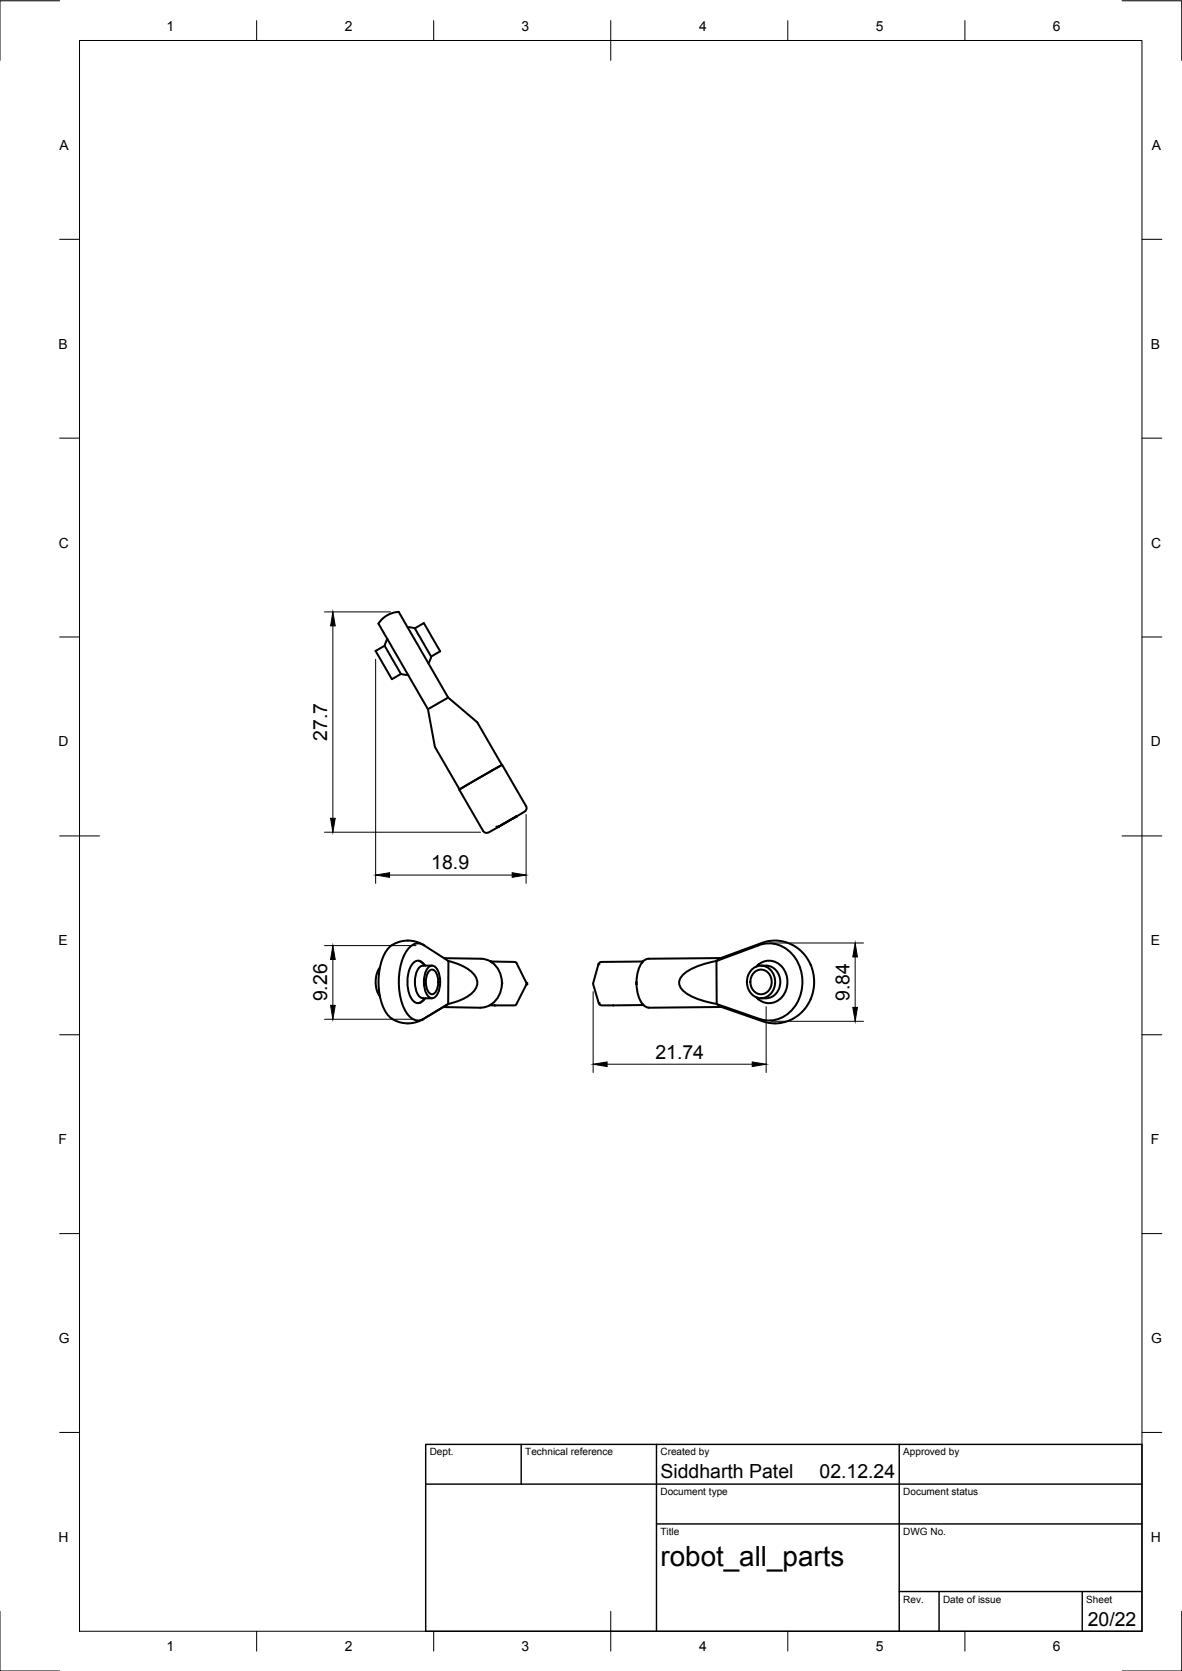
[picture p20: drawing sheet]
<svg xmlns="http://www.w3.org/2000/svg" width="297mm" height="420mm" viewBox="0 0 297 420" stroke-linecap="round" stroke-linejoin="round" font-family="sans-serif">
<defs><g id="words">
<text font-size="7" x="166" y="393.7">robot_all_parts</text>
<g font-size="4.9">
<text x="82.3" y="186.3" transform="rotate(-90 82.3 186.3)">27.7</text>
<text x="108.4" y="218.6">18.9</text>
<text x="82.2" y="251.8" transform="rotate(-90 82.2 251.8)">9.26</text>
<text x="213.4" y="251.7" transform="rotate(-90 213.4 251.7)">9.84</text>
<text x="164.7" y="266.2">21.74</text>
<text x="166" y="371.7">Siddharth Patel</text>
<text x="206" y="371.7">02.12.24</text>
<text x="273.4" y="408.8">20/22</text>
</g>
<g font-size="3.5">
<text x="41.9" y="7.7">1</text>
<text x="86.6" y="7.7">2</text>
<text x="131.1" y="7.7">3</text>
<text x="175.7" y="7.7">4</text>
<text x="220.1" y="7.7">5</text>
<text x="264.6" y="7.7">6</text>
<text x="15" y="37.7">A</text>
<text x="289.5" y="37.7">A</text>
<text x="14.7" y="87.7">B</text>
<text x="289.2" y="87.7">B</text>
<text x="14.8" y="137.7">C</text>
<text x="289.3" y="137.7">C</text>
<text x="14.7" y="187.7">D</text>
<text x="289.2" y="187.7">D</text>
<text x="14.7" y="237.7">E</text>
<text x="289.2" y="237.7">E</text>
<text x="14.7" y="287.7">F</text>
<text x="289.2" y="287.7">F</text>
<text x="14.8" y="337.7">G</text>
<text x="289.3" y="337.7">G</text>
<text x="14.7" y="387.7">H</text>
<text x="289.2" y="387.7">H</text>
<text x="41.9" y="415.2">1</text>
<text x="86.6" y="415.2">2</text>
<text x="131.1" y="415.2">3</text>
<text x="175.7" y="415.2">4</text>
<text x="220.1" y="415.2">5</text>
<text x="264.6" y="415.2">6</text>
</g>
<g font-size="2.5">
<text x="108" y="366">Dept.</text>
<text x="132" y="366">Technical reference</text>
<text x="166" y="366">Created by</text>
<text x="227" y="366">Approved by</text>
<text x="166" y="376">Document type</text>
<text x="227" y="376">Document status</text>
<text x="166" y="386">Title</text>
<text x="227" y="386">DWG No.</text>
<text x="227" y="403">Rev.</text>
<text x="237" y="403">Date of issue</text>
<text x="273" y="403">Sheet</text>
</g>
</g></defs>
<!-- layer: Visible -->
<g fill="none" stroke="#000" stroke-width=".51">
<path d="M102.5 157.7l1.8 .3M104.2 158l2.3-1.3 4.1 7.1-2.2 1.3zM94.4 163.7l2.2-1.3 4.2 7.1-2.3 1.3zM97.4 160.7l-.7 1.7M100.8 169.5l1.8 .2M108.4 165.1l-.7 1.7M112.6 175.4l-12.4-21.5a6.1 6.1 0 0 0-5.1 2.9l12.5 21.5 1.7 9.5M112.6 175.4l7.3 6.2 6.2 10.8M112.6 175.4l-5 2.9M109.3 187.8l6.2 10.7M115.5 198.5l5.9 10.4a1.04 1.04 0 0 0 1.5 .4l2.2-1.3M117.9 197l-2.4 1.5"/>
<path d="M123.3 194l-5 2.8M123.3 194l-7.8 4.5M123.6 193.7l-.3 .3M126.1 192.3l-2.5 1.4M126.1 192.4l6.1 10.3a1.07 1.07 0 0 1-.4 1.4l-6.7 3.9M126.1 192.4l-2.5 1.3M125.1 208h.1M125.3 207.8v.1M126.5 207.1l-1.3 .8 .2-.1M129.2 205.6l-.6 .3M129.2 205.6l-3.9 2.2M129.2 205.6l.7-.4-3.4 1.9"/>
<path d="M98.5 237.7a7.4 7.4 0 0 1 8 0M98.5 237.6a9.6 9.6 0 0 0-3.2 6.8 15.3 15.3 0 0 0 2.1 10.7 7.2 7.2 0 0 0 8.9 1.2l6.3-3.9M102.8 238.4a2.75 2.75 0 0 1 3.8-.7l6.1 3.9-.1 10.9-6.2 3.8a2.92 2.92 0 0 1-3.9-1.2 16.3 16.3 0 0 1-1.6-13.2 9.2 9.2 0 0 1 1.9-3.5zM190.5 237.7a8.2 8.2 0 0 1 10.8 6.2 10.1 10.1 0 0 1-5.6 12.3 7.3 7.3 0 0 1-4.7 .1M190.5 237.7l-10.5 3.9 .1 10.9 10.9 3.8M95.5 243.3a6.6 6.6 0 0 0 0 7.2M105.3 241.6l1.6 1.2M106.5 242.5a1.73 1.73 0 0 0-1.6-.9 1.73 1.73 0 0 0-1.5 1.1 8.8 8.8 0 0 0 .4 8.9 1.64 1.64 0 0 0 2.7-.3M106.9 251l-1.6 1.2M107.7 243.2a1.29 1.29 0 0 1 2.2 .5 6.7 6.7 0 0 1-.4 6.9 1.29 1.29 0 0 1-2.2-.5 6.7 6.7 0 0 1 .4-6.9zM107.9 244.1a1.15 1.15 0 0 1 1.2-.2 1.15 1.15 0 0 1 .7 1.1 4.6 4.6 0 0 1-.9 4.9 1.56 1.56 0 0 1-1.7-1.6l-.1-2.1 .3-1.2zM108.6 242.8h-2.3a3.1 3.1 0 0 0-2 3.2 5.4 5.4 0 0 0 1.5 4.9l2.8 .1"/>
<path d="M111.5 240.9l9.4 .2M112.7 241.6a10.4 10.4 0 0 1 6.9 4.2 3.4 3.4 0 0 1-1.6 4.4l-2.9 1.5-2.5 .7M120.9 241.1l1 .1 1.4 .6M123.3 252.7l-2.1 .6-9.8-.1M123.3 241.8h.1M123.3 241.8a6.1 6.1 0 0 1 2.8 5.2M123.4 241.8l6 .1 .4 .2M123.4 241.8l.3 .2M123.6 252.4l-.3 .3M123.7 242h.1M124.3 252.8h.1M126.1 247.5a6.4 6.4 0 0 1-2.5 4.9"/>
<path d="M126.1 247v.5M126.1 247l.1 .4M126.2 247.4l-.1 .1M129.8 242.2l2.5 5.1-2.5 5.2-.5 .3h-6.2M154.1 252.8h.1M159.9 247.4l.1 .1M160 247l-.1 .4M160 247v.5M160 247.5l.5 3.1 .9 1.8M161.3 242l-.6 1.1-.5 1.4-.2 2.5M161.4 242h-.1M161.4 252.4l.2 .3"/>
<path d="M161.4 252.4l.3 .3M161.5 241.8l-10.4 .1-.6 .3-1.5 5.1 1.5 5 .2 .3 .5 .2h2.9M161.5 241.8h.1M161.5 241.8l-.1 .2M161.6 241.8l-.3 .2M161.6 252.7h.1M161.7 252.7l.7 .5 .7 .2 18.2-.2M161.7 252.7l-7.6 .1M181.2 240.9l-18.2 .2-.8 .1-.6 .6M188.7 244a3.4 3.4 0 0 1 3.7-1 3.4 3.4 0 0 1 2.3 3.1 3.8 3.8 0 0 1-4.8 4.6 4.4 4.4 0 0 1-1.2-6.7zM189.6 244.5a2.67 2.67 0 0 1 3-.3 2.67 2.67 0 0 1 1.3 2.7 2.71 2.71 0 0 1-2.6 3.1 2.71 2.71 0 0 1-2.7-3.1 3.3 3.3 0 0 1 1-2.4zM190.1 243a4.4 4.4 0 0 1 4.6-1.2 4.4 4.4 0 0 1 3 3.8 5.2 5.2 0 0 1-4.7 6.6 4.3 4.3 0 0 1-2.9-1.4"/>
<path d="M190.2 250.8l.6 .6M190.8 242.4l-.6 .6M191.2 242.8a4.2 4.2 0 0 1 4.9 4.1 4.2 4.2 0 0 1-4.9 4.1M191.7 256.8h.1M203.7 242.5a10.3 10.3 0 0 1-10.5 14.7l-12.1-4.1M203.7 242.5a9.7 9.7 0 0 0-12.3-5.4l-10.4 3.9-1 .6a16.1 16.1 0 0 0-8.6 3.7 2.59 2.59 0 0 0 .6 4.1l2.7 1.5 2.5 .9 2.9 .6 1 .7"/>
</g>
<g fill="#000">
<circle cx="124.7" cy="207.8" r=".25"/>
<circle cx="129.6" cy="205.4" r=".25"/>
<circle cx="129.6" cy="205.3" r=".25"/>
<circle cx="124.3" cy="252.8" r=".25"/>
<circle cx="132.3" cy="247.5" r=".25"/>
<circle cx="132.3" cy="247.2" r=".25"/>
<circle cx="150.4" cy="242.4" r=".25"/>
<circle cx="150.5" cy="252.2" r=".25"/>
</g>
<!-- layer: BORDER -->
<g fill="none" stroke="#000" stroke-width=".25">
<path d="M15 .2h-15v15M20 10.2h267v400h-267zM64.5 5.2v5M109 5.2v5M153.5 5.2v10M198 5.2v5M242.5 5.2v5M282 .2h15v15M15 60.2h5M287 60.2h5M15 110.2h5M287 110.2h5"/>
<path d="M15 160.2h5M287 160.2h5M15 210.2h10M282 210.2h10M15 260.2h5M287 260.2h5M15 310.2h5M287 310.2h5M15 360.2h5M287 360.2h5M0 405.2v15h15M64.5 410.2v5"/>
<path d="M109 410.2v5M153.5 405.2v10M198 410.2v5M242.5 410.2v5M297 405.2v15h-15"/>
</g>
<!-- layer: TITLEBLOCK -->
<path d="M107 363.2h180v47h-180zM107 373.2h180M131 363.2v10M165 363.2v47M226 363.2v47M165 383.2h122M226 400.2h61M236 400.2v10M272 400.2v10" fill="none" stroke="#000" stroke-width=".36"/>
<!-- layer: FD_Dimensions -->
<g fill="none" stroke="#000" stroke-width=".25">
<path d="M81.6 153.9h16.5M83.7 157.4v48.4M94.4 165.8v56.3M81.6 209.3h39.2M132.2 204.8v17.3M81.6 237.8h22.9M97.9 220h30.8M193.5 237.1h23.5M81.6 256.3h22.6M83.7 241.3v11.5M149.1 249.3v20.4M192.5 253.1v16.6"/>
<path d="M193.7 256.8h23.3M214.9 240.6v12.7M152.6 267.6h36.4"/>
</g>
<path d="M83.7 153.9l.5 3.5h-1.1zM83.1 205.8h1.1l-.5 3.5zM94.4 220l3.5-.6v1.2zM128.7 219.4l3.5 .6-3.5 .6zM83.1 252.8h1.1l-.5 3.5zM83.7 237.8l.5 3.5h-1.1zM214.3 253.3h1.2l-.6 3.5zM214.9 237.1l.6 3.5h-1.2zM149.1 267.6l3.5-.6v1.2zM189 267l3.5 .6-3.5 .6z" fill="#000" stroke="#000" stroke-width=".25"/>
<use href="#words"/>
</svg>
